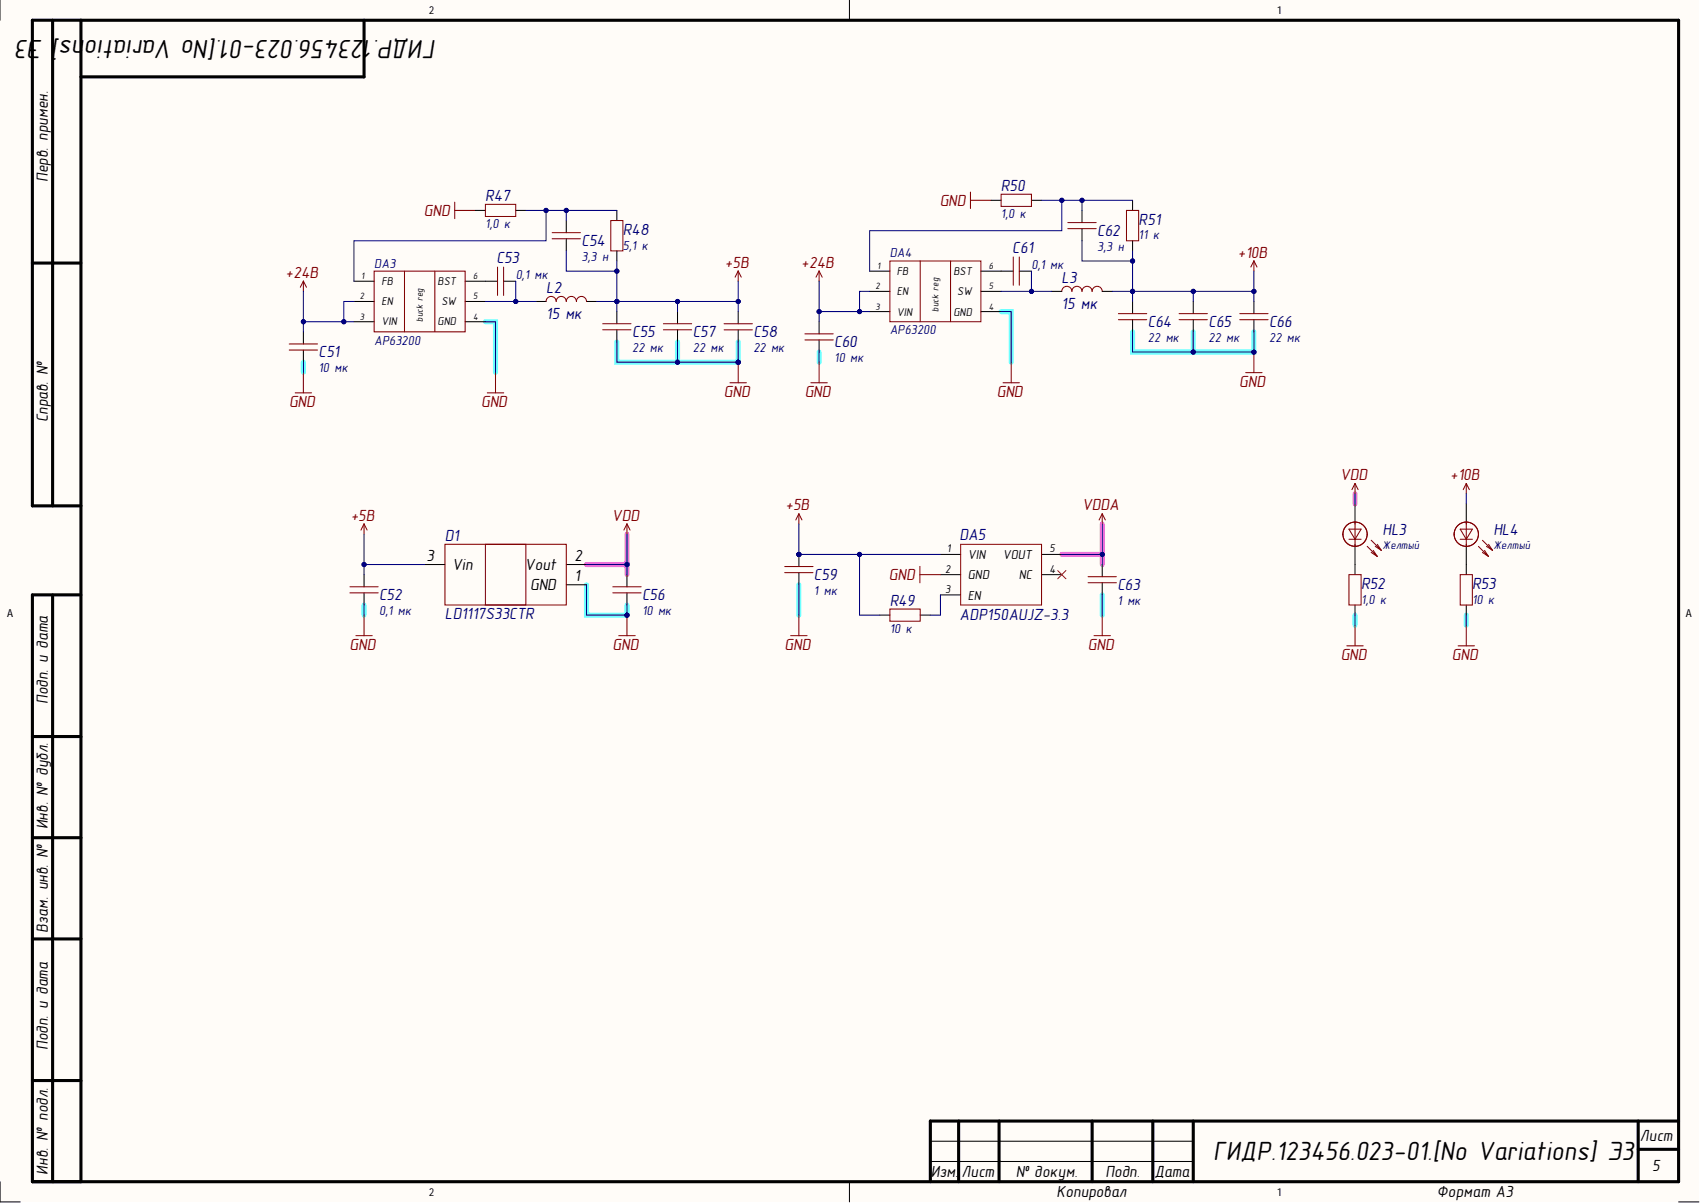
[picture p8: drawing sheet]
<svg xmlns="http://www.w3.org/2000/svg" width="420mm" height="297mm" viewBox="0 0 420 297" stroke-linecap="round" stroke-linejoin="round" font-family="sans-serif">
<defs><g id="words">
<g font-size="6.6">
<text x="7.1" y="9.8" transform="rotate(-180 7.1 9.8)">3</text>
<text x="10.7" y="9.8" transform="rotate(-180 10.7 9.8)">Э</text>
<text x="18" y="9.8" transform="rotate(-180 18 9.8)">s]</text>
<text x="107.8" y="9.8" transform="rotate(-180 107.8 9.8)">ГИДР.123456.023-01.[No Variation</text>
<text x="299.6" y="286.5">ГИДР.123456.023-01.[No Variations] Э3</text>
</g>
<g font-size="4">
<text x="11.8" y="45" transform="rotate(-90 11.8 45)">Перв. примен.</text>
<text x="11.8" y="104.3" transform="rotate(-90 11.8 104.3)">Справ. №</text>
<text x="105.3" y="138.6">3</text>
<text x="111.6" y="140.8">Vin</text>
<text x="129.6" y="140.8">Vout</text>
<text x="141.9" y="143.6">1</text>
<text x="141.9" y="138.6">2</text>
<text x="130.9" y="145.8">GND</text>
<text x="11.8" y="173.8" transform="rotate(-90 11.8 173.8)">Подп. и дата</text>
<text x="11.8" y="204.8" transform="rotate(-90 11.8 204.8)">Инв. № дубл.</text>
<text x="11.8" y="230.4" transform="rotate(-90 11.8 230.4)">Взам. инв. №</text>
<text x="11.8" y="259.3" transform="rotate(-90 11.8 259.3)">Подп. и дата</text>
<text x="405" y="281.6">Лист</text>
<text x="11.8" y="290" transform="rotate(-90 11.8 290)">Инв. № подл.</text>
<text x="229.8" y="290.6">Изм.</text>
<text x="237.5" y="290.6">Лист</text>
<text x="250.8" y="290.6">№ докум.</text>
<text x="273" y="290.6">Подп.</text>
<text x="285.1" y="290.6">Дата</text>
<text x="408" y="289.2">5</text>
<text x="260.9" y="295.6">Копировал</text>
<text x="354.8" y="295.6">Формат А3</text>
</g>
<g font-size="4" fill="#000080">
<text x="247.2" y="47.1">R50</text>
<text x="119.8" y="49.7">R47</text>
<text x="153.8" y="57.9">R48</text>
<text x="270.9" y="58.2">C62</text>
<text x="281.2" y="55.5">R51</text>
<text x="122.6" y="64.9">C53</text>
<text x="143.6" y="60.7">C54</text>
<text x="250" y="62.4">C61</text>
<text x="262.2" y="69.9">L3</text>
<text x="134.9" y="72.4">L2</text>
<text x="262.2" y="76.2">15 мк</text>
<text x="134.9" y="78.8">15 мк</text>
<text x="156.1" y="83.2">C55</text>
<text x="171.1" y="83.2">C57</text>
<text x="186" y="83.2">C58</text>
<text x="283.5" y="80.7">C64</text>
<text x="298.4" y="80.7">C65</text>
<text x="313.4" y="80.7">C66</text>
<text x="78.6" y="88.2">C51</text>
<text x="206" y="85.7">C60</text>
<text x="109.9" y="133.6">D1</text>
<text x="237" y="133.3">DA5</text>
<text x="341.4" y="132.1">HL3</text>
<text x="368.8" y="132.1">HL4</text>
<text x="201" y="143.1">C59</text>
<text x="93.6" y="148.1">C52</text>
<text x="158.6" y="148.1">C56</text>
<text x="219.7" y="149.6">R49</text>
<text x="275.9" y="145.7">C63</text>
<text x="336.1" y="145.4">R52</text>
<text x="363.5" y="145.4">R53</text>
<text x="109.9" y="152.9">LD1117S33CTR</text>
<text x="237" y="153.1">ADP150AUJZ-3.3</text>
</g>
<g font-size="4" fill="#800000">
<text x="104.7" y="53.3">GND</text>
<text x="232" y="50.8">GND</text>
<text x="305.7" y="63.6">+10В</text>
<text x="70.5" y="68.6">+24В</text>
<text x="179" y="66.1">+5В</text>
<text x="197.9" y="66.1">+24В</text>
<text x="306" y="95.5">GND</text>
<text x="71.4" y="100.5">GND</text>
<text x="118.8" y="100.5">GND</text>
<text x="178.8" y="98">GND</text>
<text x="198.7" y="98">GND</text>
<text x="246.2" y="98">GND</text>
<text x="330.9" y="118.6">VDD</text>
<text x="358.1" y="118.6">+10В</text>
<text x="86.6" y="128.6">+5В</text>
<text x="151.1" y="128.6">VDD</text>
<text x="194" y="126">+5В</text>
<text x="267.2" y="126">VDDA</text>
<text x="219.5" y="143.2">GND</text>
<text x="86.3" y="160.5">GND</text>
<text x="151.3" y="160.5">GND</text>
<text x="193.7" y="160.5">GND</text>
<text x="268.7" y="160.5">GND</text>
<text x="331.1" y="162.9">GND</text>
<text x="358.6" y="162.9">GND</text>
</g>
<g font-size="3.3" fill="#000080">
<text x="247.2" y="53.9">1,0 к</text>
<text x="119.8" y="56.3">1,0 к</text>
<text x="281.2" y="59.1">11 к</text>
<text x="143.6" y="64.4">3,3 н</text>
<text x="153.8" y="61.7">5,1 к</text>
<text x="219.7" y="63.5">DA4</text>
<text x="270.9" y="61.9">3,3 н</text>
<text x="92.4" y="66.1">DA3</text>
<text x="127.4" y="68.8">0,1 мк</text>
<text x="254.7" y="66.3">0,1 мк</text>
<text x="219.7" y="82.6">AP63200</text>
<text x="92.4" y="85.1">AP63200</text>
<text x="156.1" y="86.9">22 мк</text>
<text x="171.1" y="86.9">22 мк</text>
<text x="186" y="86.9">22 мк</text>
<text x="206" y="89.4">10 мк</text>
<text x="283.5" y="84.4">22 мк</text>
<text x="298.4" y="84.4">22 мк</text>
<text x="313.4" y="84.4">22 мк</text>
<text x="78.6" y="91.9">10 мк</text>
<text x="201" y="146.9">1 мк</text>
<text x="275.9" y="149.3">1 мк</text>
<text x="336.1" y="149.1">1,0 к</text>
<text x="363.5" y="149.1">10 к</text>
<text x="93.6" y="151.9">0,1 мк</text>
<text x="158.6" y="151.9">10 мк</text>
<text x="219.7" y="156.3">10 к</text>
</g>
<g font-size="3.3">
<text x="239" y="138">VIN</text>
<text x="247.6" y="138">VOUT</text>
<text x="239" y="143">GND</text>
<text x="251.6" y="143">NC</text>
<text x="239" y="148">EN</text>
</g>
<g font-size="2.8">
<text x="94.2" y="70.4">FB</text>
<text x="108.1" y="70.4">BST</text>
<text x="221.5" y="67.9">FB</text>
<text x="235.4" y="67.9">BST</text>
<text x="94.2" y="75.4">EN</text>
<text x="109" y="75.4">SW</text>
<text x="221.5" y="72.9">EN</text>
<text x="221.5" y="77.9">VIN</text>
<text x="235.4" y="77.9">GND</text>
<text x="236.4" y="72.9">SW</text>
<text x="94.2" y="80.4">VIN</text>
<text x="108.1" y="80.4">GND</text>
<text x="233.8" y="136.4">1</text>
<text x="259.2" y="136.4">5</text>
<text x="233.4" y="141.4">2</text>
<text x="259.2" y="141.4">4</text>
<text x="233.4" y="146.4">3</text>
</g>
<g font-size="2.8" fill="#000080">
<text x="341.4" y="135.4">Желтый</text>
<text x="368.8" y="135.4">Желтый</text>
</g>
<g font-size="2.7">
<text x="106" y="3.5">2</text>
<text x="315.4" y="3.5">1</text>
<text x="1.8" y="152.4">A</text>
<text x="416.3" y="152.4">A</text>
<text x="106" y="295.3">2</text>
<text x="315.4" y="295.3">1</text>
</g>
<g font-size="2.3">
<text x="89.2" y="68.9">1</text>
<text x="116.9" y="68.9">6</text>
<text x="216.2" y="71.5">2</text>
<text x="216.6" y="66.5">1</text>
<text x="244.2" y="71.5">5</text>
<text x="244.2" y="66.5">6</text>
<text x="88.9" y="73.9">2</text>
<text x="116.9" y="73.9">5</text>
<text x="216.2" y="76.5">3</text>
<text x="231.8" y="77" transform="rotate(-90 231.8 77)">buck reg</text>
<text x="244.2" y="76.5">4</text>
<text x="88.9" y="78.9">3</text>
<text x="104.4" y="79.4" transform="rotate(-90 104.4 79.4)">buck reg</text>
<text x="116.9" y="78.9">4</text>
</g>
</g></defs>
<g fill="#fffcf8">
<path d="M0 0h419.5v296.8h-419.5z" fill-rule="evenodd"/>
<path d="M5 5h409.5v286.8h-409.5z" fill-rule="evenodd"/>
</g>
<g fill="none" stroke="#000" stroke-width=".25">
<path d="M0 0v5M209.8 0v5M104.9 139.4h5M139.8 139.4h5M89.9 141.9v3M89.9 146.4v3M139.8 144.4h5M154.8 141.9v3M154.8 146.4v3M0 291.8v5h5M209.8 291.8v5M229.7 286.8h65"/>
<path d="M229.7 281.8h65M414.5 296.8h5"/>
</g>
<g fill="none" stroke="#6effff" stroke-width="1.3">
<path d="M119.9 79.4h2.5v12.5M247.2 76.9h2.5v12.5M74.9 89.4v2.5M152.3 84.4v5h30v-5M167.3 84.4v5M202.3 86.9v2.5M279.7 81.9v5h15M294.7 81.9v5h14.9v-5M89.9 149.4v2.5M144.8 144.4v7.5h10v-2.5M197.3 144.4v7.5M272.2 146.9v5"/>
<path d="M334.6 151.9v2.5M362.1 151.9v2.5"/>
</g>
<path d="M144.8 139.4h10v2.5M154.8 131.9v7.5M262.2 136.9h10v2.5M272.2 129.4v7.5M334.6 121.9v2.5" fill="none" stroke="#ff6eff" stroke-width="1.3"/>
<g fill="none" stroke="#000" stroke-width=".76">
<path d="M13 5v119.9M20 5v286.8M89.9 5v14h-69.9M8 64.9h12M20 124.9h-12v-119.9h406.5v286.8h-406.5v-144.9h12M13 146.9v144.9M8 181.9h12M8 206.8h12M8 231.8h12M8 266.8h12M236.7 276.8v15M246.7 276.8v15"/>
<path d="M269.7 276.8v15M284.7 276.8v15M294.7 276.8v15M404.5 276.8v15M414.5 276.8h-184.8v15M404.5 283.8h10"/>
</g>
<path d="M109.9 134.4h29.9v15h-29.9zM119.9 134.4h10v15h-10zM86.4 144.9h7M86.4 146.4h7M87.9 157h4M89.9 151.9v5.1M151.3 144.9h7M151.3 146.4h7M152.8 157h4.1M154.8 151.9v5.1" fill="none" stroke="#800000" stroke-width=".25"/>
<circle cx="154.8" cy="151.9" r=".51" fill="#000080"/>
<circle cx="154.8" cy="151.9" r=".51" fill="none" stroke="#000080" stroke-width=".25"/>
<path d="M232.2 136.9h5M257.2 136.9h5M232.2 141.9h5M232.2 146.9h5M257.2 141.9h5" fill="none" stroke="#000" stroke-width=".25"/>
<path d="M237.2 134.4h20v15h-20z" fill="none" stroke="#980000" stroke-width=".25"/>
<circle cx="197.3" cy="136.9" r=".51" fill="#000080"/>
<circle cx="197.3" cy="136.9" r=".51" fill="none" stroke="#000080" stroke-width=".25"/>
<path d="M197.3 136.9v3M197.3 141.4v3" fill="none" stroke="#000" stroke-width=".25"/>
<circle cx="197.3" cy="136.9" r=".51" fill="#000080"/>
<circle cx="197.3" cy="136.9" r=".51" fill="none" stroke="#000080" stroke-width=".25"/>
<g fill="none" stroke="#800000" stroke-width=".25">
<path d="M112.3 49.9v4.1M112.3 52h5.1M119.9 50.5h7.5v3h-7.5zM136.3 59h7M136.3 57.5h7M150.8 54.5h3v7.5h-3zM74.9 69.4v2.5M74.9 69.4l-.7 1.5M74.9 69.4l.8 1.5M92.4 66.9h22.5v15h-22.5zM99.9 66.9v15M107.4 66.9v15"/>
<path d="M122.9 65.9v7M124.4 65.9v7M134.8 74.4a1.25 1.25 0 0 1 1.3-1.2 1.25 1.25 0 0 1 1.2 1.2 1.25 1.25 0 0 1 1.3-1.2 1.25 1.25 0 0 1 1.2 1.2 1.25 1.25 0 0 1 1.3-1.2 1.25 1.25 0 0 1 1.2 1.2 1.25 1.25 0 0 1 1.3-1.2 1.25 1.25 0 0 1 1.2 1.2M148.8 79.9h7M163.8 79.9h7M178.8 79.9h7M71.4 84.9h7M71.4 86.4h7M72.9 97h4M74.9 91.9v5.1M120.3 97h4.1M122.4 91.9v5.1"/>
<path d="M148.8 81.4h7M163.8 81.4h7M178.8 81.4h7M180.3 94.5h4M182.3 89.4v5.1M193.8 139.9h7M227.2 139.9v4M272.2 126.9v2.5M272.2 126.9l-.8 1.5M272.2 126.9l.7 1.5M193.8 141.4h7M195.3 157h4"/>
<path d="M197.3 151.9v5.1M219.8 150.4h7.4v3h-7.4zM227.2 141.9h5M268.7 142.4h7M268.7 143.9h7M270.2 157h4M272.2 151.9v5.1"/>
</g>
<g fill="none" stroke="#000" stroke-width=".25">
<path d="M117.4 52h2.5M127.4 52h2.5M139.8 54.5v3M139.8 59v3M152.3 52v2.5M87.4 69.4h5M87.4 74.4h5M87.4 79.4h5M114.9 69.4h8M114.9 74.4h5M114.9 79.4h5M124.4 69.4h3"/>
<path d="M132.4 74.4h2.4M144.8 74.4h2.5M152.3 62v2.4M152.3 76.9v3M167.3 76.9v3M182.3 76.9v3M74.9 81.9v3M74.9 86.4v3M152.3 81.4v3M167.3 81.4v3M182.3 81.4v3M272.2 139.4v3"/>
<path d="M217.2 151.9h2.6M227.2 151.9h2.5M272.2 143.9v3"/>
</g>
<path d="M261.2 140.9l2 2M263.2 140.9l-2 2" fill="none" stroke="#f00" stroke-width=".25"/>
<circle cx="182.3" cy="89.4" r=".51" fill="#000080"/>
<circle cx="182.3" cy="89.4" r=".51" fill="none" stroke="#000080" stroke-width=".25"/>
<g fill="none" stroke="#800000" stroke-width=".25">
<path d="M239.6 47.4v4.1M239.6 49.5h5.1M247.2 48h7.5v3h-7.5zM263.7 56.5h7M263.7 55h7M182.3 66.9l-.8 1.5M182.3 66.9l.8 1.5M182.3 66.9v2.5M202.3 66.9v2.5M202.3 66.9l-.8 1.5M202.3 66.9l.7 1.5M219.8 64.4h22.4v15h-22.4z"/>
<path d="M227.2 64.4v15M234.7 64.4v15M250.2 63.5v6.9M251.7 63.5v6.9M262.2 71.9a1.25 1.25 0 0 1 1.3-1.2 1.25 1.25 0 0 1 1.2 1.2 1.25 1.25 0 0 1 1.2-1.2 1.25 1.25 0 0 1 1.3 1.2 1.25 1.25 0 0 1 1.2-1.2 1.25 1.25 0 0 1 1.3 1.2 1.25 1.25 0 0 1 1.2-1.2 1.25 1.25 0 0 1 1.3 1.2M291.2 77.4h7M291.2 78.9h7M306.1 77.4h7M306.1 78.9h7M198.8 82.4h7M198.8 83.9h7M200.2 94.5h4.1"/>
<path d="M202.3 89.4v5.1M247.7 94.5h4M249.7 89.4v5.1M307.6 92h4.1M309.6 86.9v5.1M89.9 129.4l-.8 1.5M89.9 129.4l.8 1.5M89.9 129.4v2.5M154.8 129.4l-.7 1.5M154.8 129.4l.8 1.5M154.8 129.4v2.5M197.3 126.9l-.8 1.5"/>
<path d="M197.3 126.9l.7 1.5M197.3 126.9v2.5"/>
</g>
<g fill="none" stroke="#000" stroke-width=".25">
<path d="M244.7 49.5h2.5M254.7 49.5h2.5M267.2 52v3M267.2 56.5v3M202.3 79.4v3M214.8 67h5M214.8 71.9h5M214.8 76.9h5M242.2 67h8M242.2 71.9h5M242.2 76.9h5M251.7 67h3"/>
<path d="M259.7 71.9h2.5M272.2 71.9h2.5M294.7 74.4v3M294.7 78.9v3M309.6 74.4v3M309.6 78.9v3M202.3 83.9v3"/>
</g>
<circle cx="309.6" cy="86.9" r=".51" fill="#000080"/>
<g fill="none" stroke="#000080" stroke-width=".25">
<path d="M104.9 139.4h-15v2.5"/>
<circle cx="309.6" cy="86.9" r=".51"/>
</g>
<g fill="none" stroke="#800000" stroke-width=".25">
<path d="M278.2 52h3v7.5h-3zM276.2 77.4h7M276.2 78.9h7M309.6 64.4l-.7 1.5M309.6 64.4l.8 1.5M309.6 64.4v2.6M334.6 119.4v2.5M334.6 119.4l-.7 1.5M334.6 119.4l.8 1.5M362.1 119.4v2.5M362.1 119.4l-.8 1.5M362.1 119.4l.8 1.5"/>
<path d="M333.1 130.6h3l-1.5 2.6zM333.1 133.2h3M334.6 128.9v6M337.6 134.9l2.5 2.5M338.6 133.4l2.5 2.5M338.6 136.4l1.5 1M339.1 135.9l1 1.5M339.6 134.9l1.5 1M340.1 134.4l1 1.5M360.6 130.7h3l-1.5 2.5zM360.6 133.2h3M362.1 128.9v6"/>
<path d="M365.1 134.9l2.5 2.5M366.1 133.4l2.5 2.5M366.1 136.4l1.5 1M366.6 135.9l1 1.5M367.1 134.9l1.5 1M367.6 134.4l1 1.5M332.6 159.5h4M333.1 141.9h3v7.5h-3zM334.6 154.4v5.1M360.1 159.5h4M360.6 141.9h3v7.5h-3zM362.1 154.4v5.1"/>
<circle cx="334.6" cy="131.9" r="3"/>
<circle cx="362.1" cy="131.9" r="3"/>
</g>
<path d="M279.7 49.5v2.5M279.7 59.5v2.5M279.7 74.4v3M279.7 78.9v3M334.6 124.4v5M334.6 134.4v7.5M362.1 124.4v5M362.1 134.4v7.5M334.6 149.4v2.5M362.1 149.4v2.5" fill="none" stroke="#000" stroke-width=".25"/>
<circle cx="89.9" cy="139.4" r=".51" fill="#000080"/>
<g fill="none" stroke="#000080" stroke-width=".25">
<path d="M144.8 139.4h10v2.5M89.9 149.4v2.5"/>
<circle cx="89.9" cy="139.4" r=".51"/>
</g>
<circle cx="154.8" cy="139.4" r=".51" fill="#000080"/>
<g fill="none" stroke="#000080" stroke-width=".25">
<path d="M154.8 149.4v2.5"/>
<circle cx="154.8" cy="139.4" r=".51"/>
</g>
<circle cx="154.8" cy="151.9" r=".51" fill="#000080"/>
<g fill="none" stroke="#000080" stroke-width=".25">
<path d="M144.8 144.4v7.5h10"/>
<circle cx="154.8" cy="151.9" r=".51"/>
</g>
<circle cx="154.8" cy="151.9" r=".51" fill="#000080"/>
<g fill="none" stroke="#000080" stroke-width=".25">
<path d="M262.2 136.9h10v2.5"/>
<circle cx="154.8" cy="151.9" r=".51"/>
</g>
<circle cx="272.2" cy="136.9" r=".51" fill="#000080"/>
<g fill="none" stroke="#000080" stroke-width=".25">
<path d="M272.2 129.4v7.5M272.2 146.9v5"/>
<circle cx="272.2" cy="136.9" r=".51"/>
</g>
<circle cx="272.2" cy="136.9" r=".51" fill="#000080"/>
<g fill="none" stroke="#000080" stroke-width=".25">
<path d="M197.3 136.9h34.9M197.3 144.4v7.5"/>
<circle cx="272.2" cy="136.9" r=".51"/>
</g>
<circle cx="212.3" cy="136.9" r=".51" fill="#000080"/>
<circle cx="212.3" cy="136.9" r=".51" fill="none" stroke="#000080" stroke-width=".25"/>
<circle cx="197.3" cy="136.9" r=".51" fill="#000080"/>
<g fill="none" stroke="#000080" stroke-width=".25">
<path d="M212.3 136.9v15h4.9M232.2 146.9v5h-2.5"/>
<circle cx="197.3" cy="136.9" r=".51"/>
</g>
<circle cx="212.3" cy="136.9" r=".51" fill="#000080"/>
<g fill="none" stroke="#000080" stroke-width=".25">
<path d="M87.4 74.4h-2.5v5h2.5"/>
<circle cx="212.3" cy="136.9" r=".51"/>
</g>
<circle cx="84.9" cy="79.4" r=".51" fill="#000080"/>
<g fill="none" stroke="#000080" stroke-width=".25">
<path d="M84.9 79.4h-10v2.5"/>
<circle cx="84.9" cy="79.4" r=".51"/>
</g>
<circle cx="84.9" cy="79.4" r=".51" fill="#000080"/>
<circle cx="84.9" cy="79.4" r=".51" fill="none" stroke="#000080" stroke-width=".25"/>
<circle cx="74.9" cy="79.4" r=".51" fill="#000080"/>
<g fill="none" stroke="#000080" stroke-width=".25">
<path d="M74.9 71.9v7.5M74.9 89.4v2.5"/>
<circle cx="74.9" cy="79.4" r=".51"/>
</g>
<circle cx="74.9" cy="79.4" r=".51" fill="#000080"/>
<g fill="none" stroke="#000080" stroke-width=".25">
<path d="M119.9 74.4h12.5"/>
<circle cx="74.9" cy="79.4" r=".51"/>
</g>
<circle cx="127.4" cy="74.4" r=".51" fill="#000080"/>
<g fill="none" stroke="#000080" stroke-width=".25">
<path d="M127.4 69.4v5"/>
<circle cx="127.4" cy="74.4" r=".51"/>
</g>
<circle cx="127.4" cy="74.4" r=".51" fill="#000080"/>
<g fill="none" stroke="#000080" stroke-width=".25">
<path d="M129.9 52h22.4M119.9 79.4h2.5v12.5"/>
<circle cx="127.4" cy="74.4" r=".51"/>
</g>
<circle cx="139.8" cy="52" r=".51" fill="#000080"/>
<circle cx="139.8" cy="52" r=".51" fill="none" stroke="#000080" stroke-width=".25"/>
<circle cx="134.8" cy="52" r=".51" fill="#000080"/>
<g fill="none" stroke="#000080" stroke-width=".25">
<path d="M134.8 52v7.5h-47.4v9.9"/>
<circle cx="134.8" cy="52" r=".51"/>
</g>
<circle cx="134.8" cy="52" r=".51" fill="#000080"/>
<g fill="none" stroke="#000080" stroke-width=".25">
<path d="M139.8 62v4.9h12.5"/>
<circle cx="134.8" cy="52" r=".51"/>
</g>
<circle cx="152.3" cy="66.9" r=".51" fill="#000080"/>
<g fill="none" stroke="#000080" stroke-width=".25">
<path d="M152.3 74.4v2.5"/>
<circle cx="152.3" cy="66.9" r=".51"/>
</g>
<circle cx="152.3" cy="74.4" r=".51" fill="#000080"/>
<g fill="none" stroke="#000080" stroke-width=".25">
<path d="M152.3 64.4v10"/>
<circle cx="152.3" cy="74.4" r=".51"/>
</g>
<circle cx="152.3" cy="66.9" r=".51" fill="#000080"/>
<circle cx="152.3" cy="66.9" r=".51" fill="none" stroke="#000080" stroke-width=".25"/>
<circle cx="152.3" cy="74.4" r=".51" fill="#000080"/>
<g fill="none" stroke="#000080" stroke-width=".25">
<path d="M139.8 52v2.5"/>
<circle cx="152.3" cy="74.4" r=".51"/>
</g>
<circle cx="139.8" cy="52" r=".51" fill="#000080"/>
<g fill="none" stroke="#000080" stroke-width=".25">
<path d="M89.9 131.9v7.5"/>
<circle cx="139.8" cy="52" r=".51"/>
</g>
<circle cx="89.9" cy="139.4" r=".51" fill="#000080"/>
<g fill="none" stroke="#000080" stroke-width=".25">
<path d="M197.3 129.4v7.5"/>
<circle cx="89.9" cy="139.4" r=".51"/>
</g>
<circle cx="197.3" cy="136.9" r=".51" fill="#000080"/>
<g fill="none" stroke="#000080" stroke-width=".25">
<path d="M154.8 131.9v7.5"/>
<circle cx="197.3" cy="136.9" r=".51"/>
</g>
<circle cx="154.8" cy="139.4" r=".51" fill="#000080"/>
<g fill="none" stroke="#000080" stroke-width=".25">
<path d="M214.8 71.9h-2.5v5h2.5"/>
<circle cx="154.8" cy="139.4" r=".51"/>
</g>
<circle cx="212.3" cy="76.9" r=".51" fill="#000080"/>
<g fill="none" stroke="#000080" stroke-width=".25">
<path d="M212.3 76.9h-10v2.5"/>
<circle cx="212.3" cy="76.9" r=".51"/>
</g>
<circle cx="212.3" cy="76.9" r=".51" fill="#000080"/>
<circle cx="212.3" cy="76.9" r=".51" fill="none" stroke="#000080" stroke-width=".25"/>
<circle cx="202.3" cy="76.9" r=".51" fill="#000080"/>
<g fill="none" stroke="#000080" stroke-width=".25">
<path d="M202.3 69.4v7.5M202.3 86.9v2.5"/>
<circle cx="202.3" cy="76.9" r=".51"/>
</g>
<circle cx="202.3" cy="76.9" r=".51" fill="#000080"/>
<g fill="none" stroke="#000080" stroke-width=".25">
<path d="M247.2 71.9h12.5"/>
<circle cx="202.3" cy="76.9" r=".51"/>
</g>
<circle cx="254.7" cy="71.9" r=".51" fill="#000080"/>
<g fill="none" stroke="#000080" stroke-width=".25">
<path d="M254.7 67v4.9"/>
<circle cx="254.7" cy="71.9" r=".51"/>
</g>
<circle cx="254.7" cy="71.9" r=".51" fill="#000080"/>
<g fill="none" stroke="#000080" stroke-width=".25">
<path d="M257.2 49.5h22.5M247.2 76.9h2.5v12.5"/>
<circle cx="254.7" cy="71.9" r=".51"/>
</g>
<circle cx="267.2" cy="49.5" r=".51" fill="#000080"/>
<circle cx="267.2" cy="49.5" r=".51" fill="none" stroke="#000080" stroke-width=".25"/>
<circle cx="262.2" cy="49.5" r=".51" fill="#000080"/>
<g fill="none" stroke="#000080" stroke-width=".25">
<path d="M262.2 49.5v7.5h-47.4v10"/>
<circle cx="262.2" cy="49.5" r=".51"/>
</g>
<circle cx="262.2" cy="49.5" r=".51" fill="#000080"/>
<g fill="none" stroke="#000080" stroke-width=".25">
<path d="M267.2 59.5v4.9h12.5"/>
<circle cx="262.2" cy="49.5" r=".51"/>
</g>
<circle cx="279.7" cy="64.4" r=".51" fill="#000080"/>
<g fill="none" stroke="#000080" stroke-width=".25">
<path d="M309.6 67v4.9"/>
<circle cx="279.7" cy="64.4" r=".51"/>
</g>
<circle cx="309.6" cy="71.9" r=".51" fill="#000080"/>
<g fill="none" stroke="#000080" stroke-width=".25">
<path d="M274.7 71.9h34.9v2.5"/>
<circle cx="309.6" cy="71.9" r=".51"/>
</g>
<circle cx="279.7" cy="71.9" r=".51" fill="#000080"/>
<circle cx="279.7" cy="71.9" r=".51" fill="none" stroke="#000080" stroke-width=".25"/>
<circle cx="294.7" cy="71.9" r=".51" fill="#000080"/>
<circle cx="294.7" cy="71.9" r=".51" fill="none" stroke="#000080" stroke-width=".25"/>
<circle cx="309.6" cy="71.9" r=".51" fill="#000080"/>
<g fill="none" stroke="#000080" stroke-width=".25">
<path d="M279.7 62v9.9"/>
<circle cx="309.6" cy="71.9" r=".51"/>
</g>
<circle cx="279.7" cy="64.4" r=".51" fill="#000080"/>
<circle cx="279.7" cy="64.4" r=".51" fill="none" stroke="#000080" stroke-width=".25"/>
<circle cx="279.7" cy="71.9" r=".51" fill="#000080"/>
<g fill="none" stroke="#000080" stroke-width=".25">
<path d="M267.2 49.5v2.5"/>
<circle cx="279.7" cy="71.9" r=".51"/>
</g>
<circle cx="267.2" cy="49.5" r=".51" fill="#000080"/>
<g fill="none" stroke="#000080" stroke-width=".25">
<path d="M279.7 81.9v5h15"/>
<circle cx="267.2" cy="49.5" r=".51"/>
</g>
<circle cx="294.7" cy="86.9" r=".51" fill="#000080"/>
<g fill="none" stroke="#000080" stroke-width=".25">
<path d="M279.7 71.9v2.5"/>
<circle cx="294.7" cy="86.9" r=".51"/>
</g>
<circle cx="279.7" cy="71.9" r=".51" fill="#000080"/>
<g fill="none" stroke="#000080" stroke-width=".25">
<path d="M152.3 84.4v5h30M334.6 121.9v2.5M362.1 121.9v2.5M334.6 151.9v2.5M362.1 151.9v2.5"/>
<circle cx="279.7" cy="71.9" r=".51"/>
</g>
<circle cx="167.3" cy="89.4" r=".51" fill="#000080"/>
<circle cx="167.3" cy="89.4" r=".51" fill="none" stroke="#000080" stroke-width=".25"/>
<circle cx="182.3" cy="89.4" r=".51" fill="#000080"/>
<g fill="none" stroke="#000080" stroke-width=".25">
<path d="M182.3 84.4v5"/>
<circle cx="182.3" cy="89.4" r=".51"/>
</g>
<circle cx="182.3" cy="89.4" r=".51" fill="#000080"/>
<g fill="none" stroke="#000080" stroke-width=".25">
<path d="M182.3 74.4v2.5"/>
<circle cx="182.3" cy="89.4" r=".51"/>
</g>
<circle cx="182.3" cy="74.4" r=".51" fill="#000080"/>
<g fill="none" stroke="#000080" stroke-width=".25">
<path d="M182.3 69.4v5h-35"/>
<circle cx="182.3" cy="74.4" r=".51"/>
</g>
<circle cx="152.3" cy="74.4" r=".51" fill="#000080"/>
<circle cx="152.3" cy="74.4" r=".51" fill="none" stroke="#000080" stroke-width=".25"/>
<circle cx="167.3" cy="74.4" r=".51" fill="#000080"/>
<circle cx="167.3" cy="74.4" r=".51" fill="none" stroke="#000080" stroke-width=".25"/>
<circle cx="182.3" cy="74.4" r=".51" fill="#000080"/>
<g fill="none" stroke="#000080" stroke-width=".25">
<path d="M167.3 84.4v5"/>
<circle cx="182.3" cy="74.4" r=".51"/>
</g>
<circle cx="167.3" cy="89.4" r=".51" fill="#000080"/>
<g fill="none" stroke="#000080" stroke-width=".25">
<path d="M167.3 74.4v2.5"/>
<circle cx="167.3" cy="89.4" r=".51"/>
</g>
<circle cx="167.3" cy="74.4" r=".51" fill="#000080"/>
<g fill="none" stroke="#000080" stroke-width=".25">
<path d="M294.7 81.9v5h14.9v-5"/>
<circle cx="167.3" cy="74.4" r=".51"/>
</g>
<circle cx="309.6" cy="86.9" r=".51" fill="#000080"/>
<circle cx="309.6" cy="86.9" r=".51" fill="none" stroke="#000080" stroke-width=".25"/>
<circle cx="294.7" cy="86.9" r=".51" fill="#000080"/>
<g fill="none" stroke="#000080" stroke-width=".25">
<path d="M294.7 71.9v2.5"/>
<circle cx="294.7" cy="86.9" r=".51"/>
</g>
<circle cx="294.7" cy="71.9" r=".51" fill="#000080"/>
<circle cx="294.7" cy="71.9" r=".51" fill="none" stroke="#000080" stroke-width=".25"/>
<use href="#words"/>
</svg>
